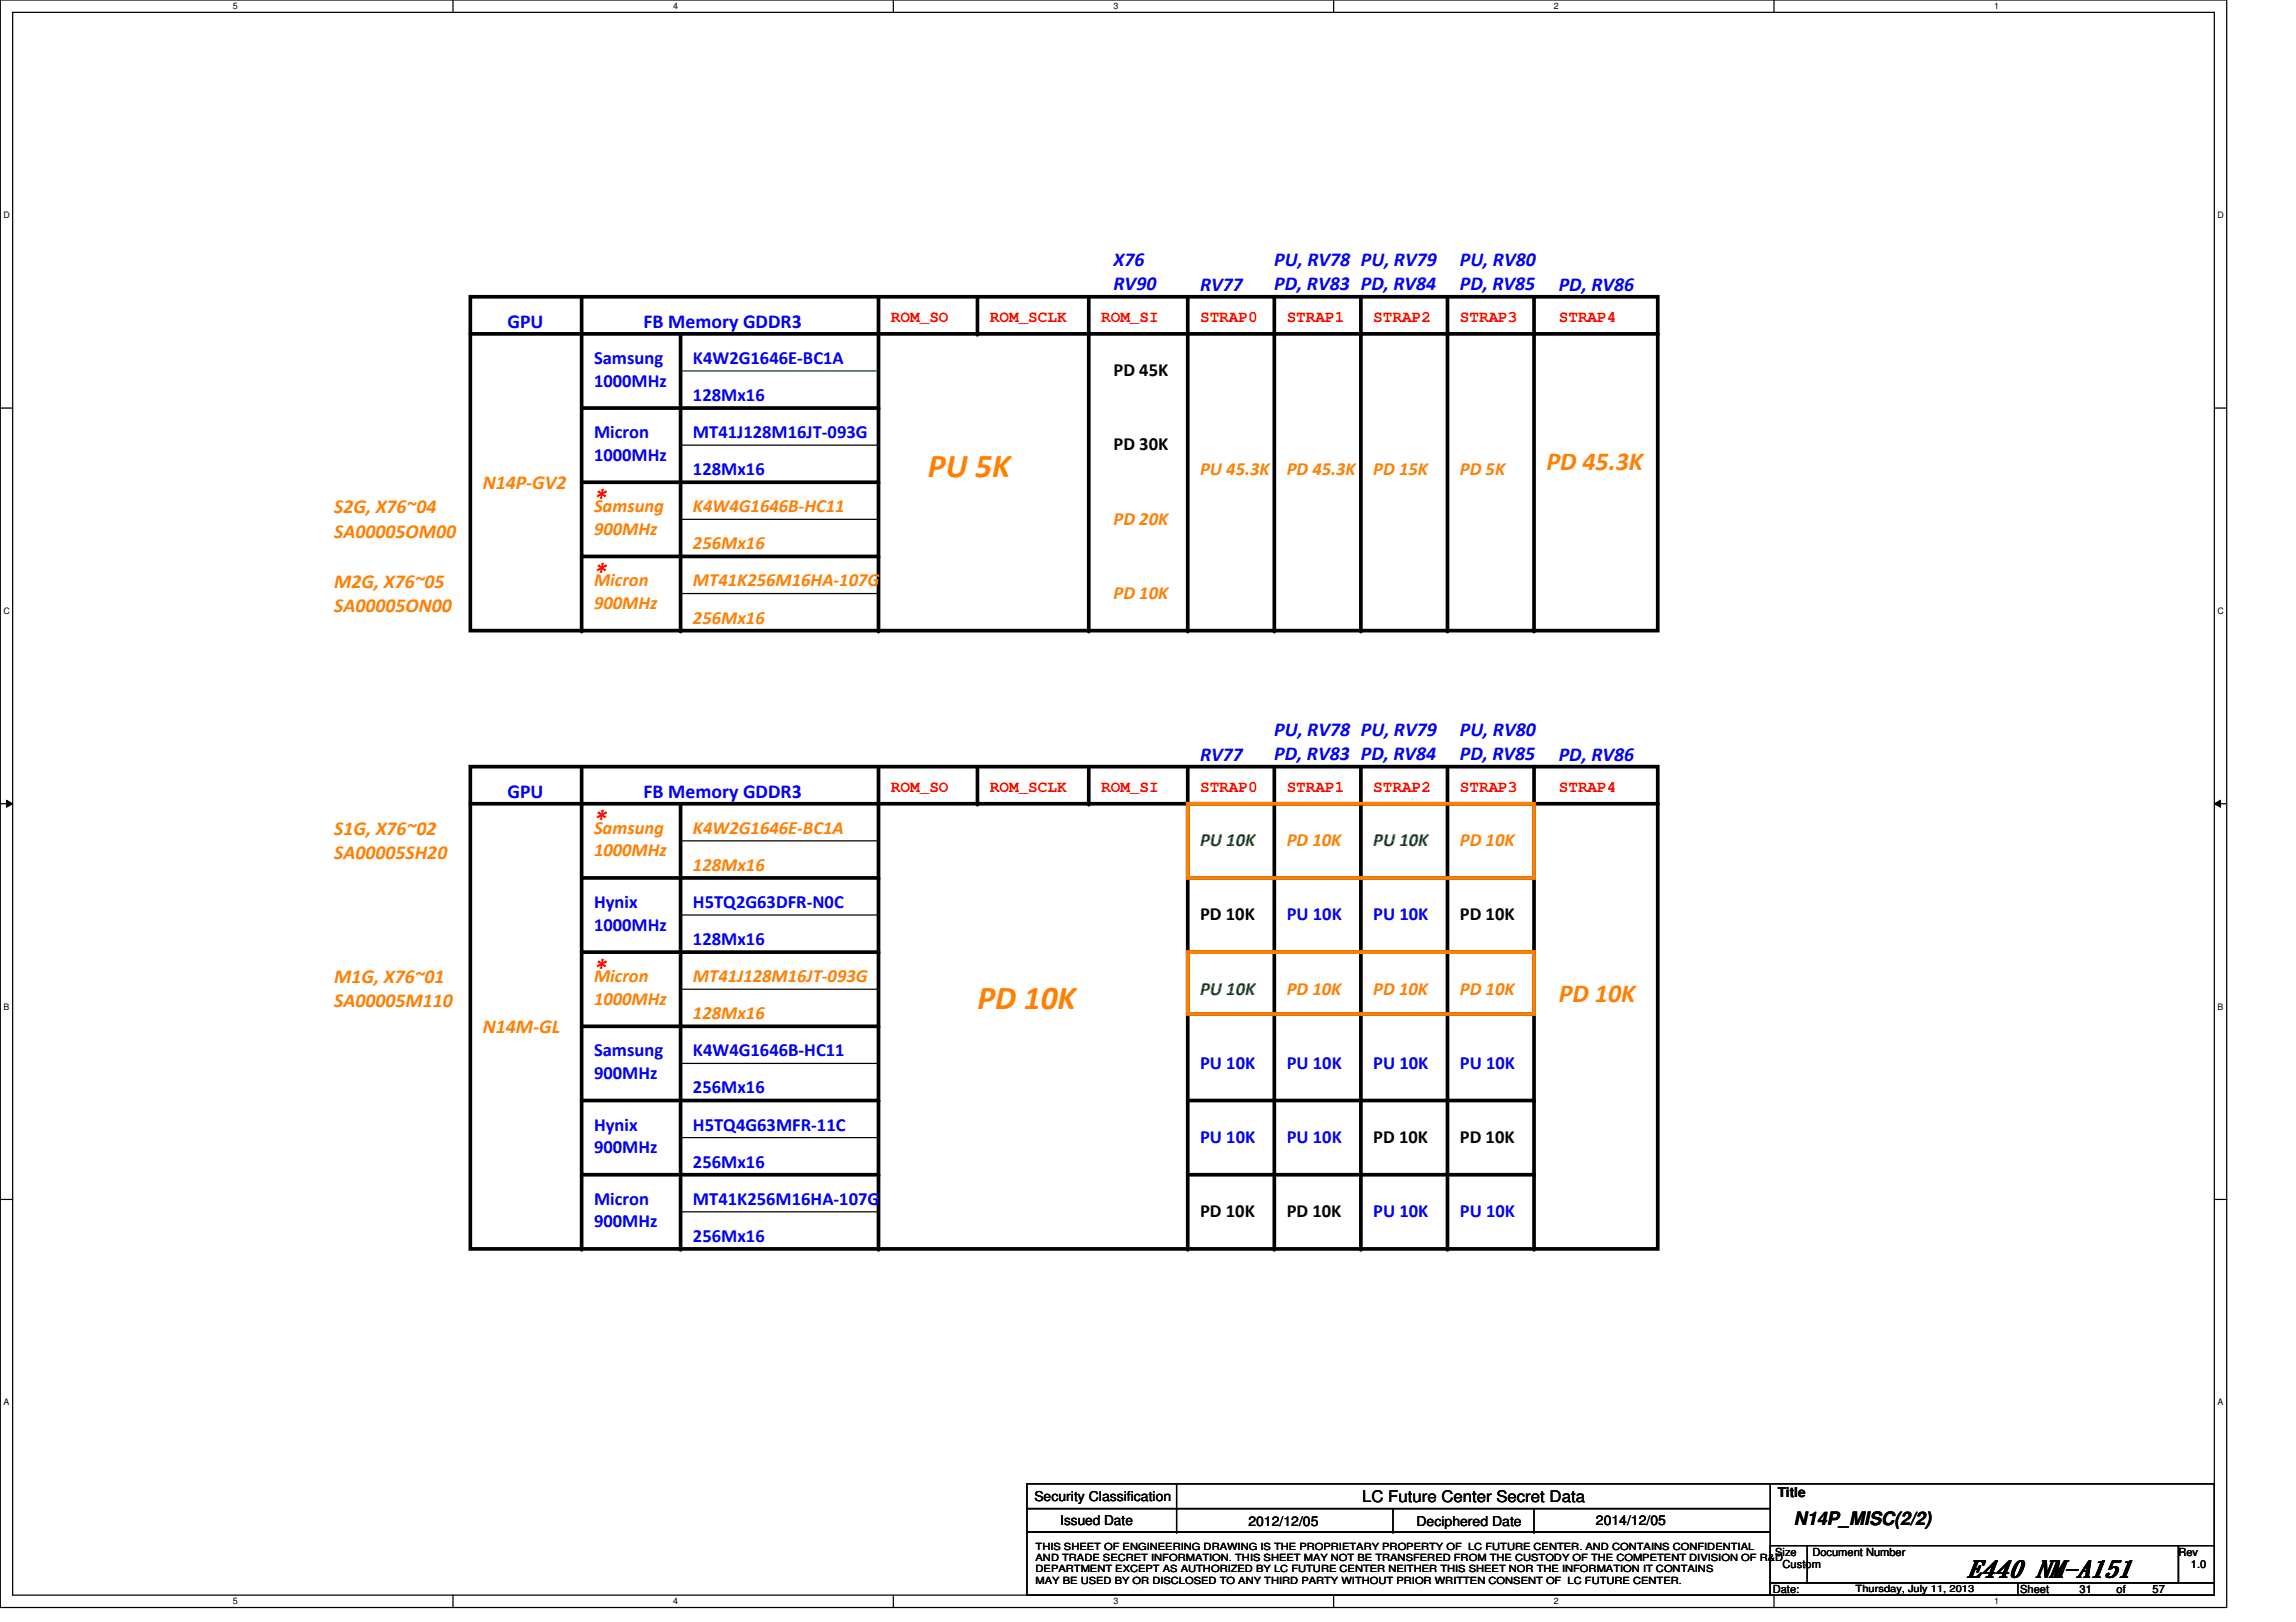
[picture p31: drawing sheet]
<svg xmlns="http://www.w3.org/2000/svg" width="297mm" height="210mm" viewBox="0 0 297 210" stroke-linecap="round" stroke-linejoin="round" font-family="sans-serif">
<defs><g id="words">
<g font-size="4.3" fill="#ff8000">
<text x="120.1" y="61.7">PU 5K</text>
<text x="126.5" y="130.5">PD 10K</text>
</g>
<g font-size="3.4" fill="#f00">
<text x="76.8" y="65.6">*</text>
<text x="76.8" y="75.2">*</text>
<text x="76.8" y="107.2">*</text>
<text x="76.8" y="126.4">*</text>
</g>
<g font-size="3.4" fill="#ff8000">
<text x="200.1" y="60.8">PD 45.3K</text>
<text x="201.7" y="129.6">PD 10K</text>
</g>
<text font-size="3" x="254.6" y="204.1">E440 NM-A151</text>
<g font-size="2.6" fill="#00f">
<text x="144.1" y="34.4">X76</text>
<text x="164.9" y="34.4">PU, RV78 PU, RV79</text>
<text x="188.9" y="34.4">PU, RV80</text>
<text x="144.1" y="37.6">RV90</text>
<text x="155.3" y="37.6">RV77</text>
<text x="164.9" y="37.6">PD, RV83 PD, RV84</text>
<text x="188.9" y="37.6">PD, RV85</text>
<text x="201.7" y="37.6">PD, RV86</text>
<text x="65.6" y="42.4">GPU</text>
<text x="83.2" y="42.4">FB Memory GDDR3</text>
<text x="164.9" y="95.3">PU, RV78 PU, RV79</text>
<text x="188.9" y="95.3">PU, RV80</text>
<text x="155.3" y="98.5">RV77</text>
<text x="164.9" y="98.4">PD, RV83 PD, RV84</text>
<text x="188.9" y="98.4">PD, RV85</text>
<text x="201.7" y="98.5">PD, RV86</text>
<text x="65.6" y="103.3">GPU</text>
<text x="83.2" y="103.3">FB Memory GDDR3</text>
</g>
<g font-size="2.6" fill="#ff8000">
<text x="62.4" y="63.2">N14P-GV2</text>
<text x="43.2" y="66.4">S2G, X76~04</text>
<text x="43.2" y="69.6">SA00005OM00</text>
<text x="43.2" y="76">M2G, X76~05</text>
<text x="43.2" y="79.2">SA00005ON00</text>
<text x="43.2" y="108.1">S1G, X76~02</text>
<text x="43.2" y="111.2">SA00005SH20</text>
<text x="43.2" y="127.3">M1G, X76~01</text>
<text x="43.2" y="130.4">SA00005M110</text>
<text x="62.4" y="133.7">N14M-GL</text>
</g>
<g font-size="2.4" fill="#00f">
<text x="76.8" y="47.1">Samsung</text>
<text x="89.7" y="47.1">K4W2G1646E-BC1A</text>
<text x="76.8" y="50">1000MHz</text>
<text x="89.7" y="51.9">128Mx16</text>
<text x="76.8" y="56.7">Micron</text>
<text x="76.8" y="59.6">1000MHz</text>
<text x="89.7" y="56.7">MT41J128M16JT-093G</text>
<text x="89.7" y="61.5">128Mx16</text>
<text x="76.8" y="117.5">Hynix</text>
<text x="89.7" y="117.5">H5TQ2G63DFR-N0C</text>
<text x="166.5" y="119.1">PU 10K</text>
<text x="177.7" y="119.1">PU 10K</text>
<text x="76.8" y="120.4">1000MHz</text>
<text x="89.7" y="122.3">128Mx16</text>
<text x="76.8" y="136.7">Samsung</text>
<text x="89.7" y="136.7">K4W4G1646B-HC11</text>
<text x="76.8" y="139.6">900MHz</text>
<text x="89.7" y="141.5">256Mx16</text>
<text x="155.3" y="138.3">PU 10K</text>
<text x="166.5" y="138.3">PU 10K</text>
<text x="177.7" y="138.3">PU 10K</text>
<text x="188.9" y="138.3">PU 10K</text>
<text x="76.8" y="146.3">Hynix</text>
<text x="76.8" y="149.2">900MHz</text>
<text x="89.7" y="146.3">H5TQ4G63MFR-11C</text>
<text x="155.3" y="147.9">PU 10K</text>
<text x="166.5" y="147.9">PU 10K</text>
<text x="76.8" y="155.9">Micron</text>
<text x="89.7" y="151.1">256Mx16</text>
<text x="89.7" y="155.9">MT41K256M16HA-107G</text>
<text x="76.8" y="158.8">900MHz</text>
<text x="89.7" y="160.7">256Mx16</text>
<text x="177.7" y="157.5">PU 10K</text>
<text x="188.9" y="157.5">PU 10K</text>
</g>
<g font-size="2.4">
<text x="144.1" y="48.7">PD 45K</text>
<text x="144.1" y="58.3">PD 30K</text>
<text x="155.3" y="119.1">PD 10K</text>
<text x="188.9" y="119.1">PD 10K</text>
<text x="177.7" y="147.9">PD 10K</text>
<text x="188.9" y="147.9">PD 10K</text>
<text x="155.3" y="157.5">PD 10K</text>
<text x="166.5" y="157.5">PD 10K</text>
<text x="232.1" y="197.4">N14P_MISC(2/2)</text>
</g>
<g font-size="2.4" fill="#ff8000">
<text x="155.3" y="61.5">PU 45.3K</text>
<text x="166.5" y="61.5">PD 45.3K</text>
<text x="177.7" y="61.5">PD 15K</text>
<text x="188.9" y="61.5">PD 5K</text>
<text x="76.8" y="66.3">Samsung</text>
<text x="76.8" y="69.2">900MHz</text>
<text x="89.7" y="66.3">K4W4G1646B-HC11</text>
<text x="89.7" y="71.1">256Mx16</text>
<text x="144.1" y="67.9">PD 20K</text>
<text x="76.8" y="75.9">Micron</text>
<text x="89.7" y="75.9">MT41K256M16HA-107G</text>
<text x="144.1" y="77.5">PD 10K</text>
<text x="76.8" y="78.8">900MHz</text>
<text x="89.7" y="80.7">256Mx16</text>
<text x="76.8" y="107.9">Samsung</text>
<text x="89.7" y="107.9">K4W2G1646E-BC1A</text>
<text x="76.8" y="110.8">1000MHz</text>
<text x="89.7" y="112.7">128Mx16</text>
<text x="166.5" y="109.5">PD 10K</text>
<text x="188.9" y="109.5">PD 10K</text>
<text x="76.8" y="127.1">Micron</text>
<text x="76.8" y="130">1000MHz</text>
<text x="89.7" y="127.1">MT41J128M16JT-093G</text>
<text x="89.7" y="131.9">128Mx16</text>
<text x="166.5" y="128.7">PD 10K</text>
<text x="177.7" y="128.7">PD 10K</text>
<text x="188.9" y="128.7">PD 10K</text>
</g>
<g font-size="2.4" fill="#008000">
<text x="155.3" y="109.5">PU 10K</text>
<text x="177.7" y="109.5">PU 10K</text>
<text x="155.3" y="128.7">PU 10K</text>
</g>
<g font-size="2.1" fill="#f00">
<text x="115.3" y="41.7">ROM_SO</text>
<text x="128.1" y="41.7">ROM_SCLK</text>
<text x="142.5" y="41.7">ROM_SI</text>
<text x="155.3" y="41.7">STRAP0</text>
<text x="166.5" y="41.7">STRAP1</text>
<text x="177.7" y="41.7">STRAP2</text>
<text x="188.9" y="41.7">STRAP3</text>
<text x="201.7" y="41.7">STRAP4</text>
<text x="115.3" y="102.5">ROM_SO</text>
<text x="128.1" y="102.5">ROM_SCLK</text>
<text x="142.5" y="102.5">ROM_SI</text>
<text x="155.3" y="102.5">STRAP0</text>
<text x="166.5" y="102.5">STRAP1</text>
<text x="177.7" y="102.5">STRAP2</text>
<text x="188.9" y="102.5">STRAP3</text>
<text x="201.7" y="102.5">STRAP4</text>
</g>
<text font-size="2.1" x="176.2" y="194.4">LC Future Center Secret Data</text>
<g font-size="1.8">
<text x="133.8" y="194.3">Security Classification</text>
<text x="137.2" y="197.3">Issued Date</text>
<text x="161.5" y="197.5">2012/12/05</text>
<text x="183.3" y="197.5">Deciphered Date</text>
<text x="206.5" y="197.3">2014/12/05</text>
<text x="230" y="193.8">Title</text>
</g>
<g font-size="1.4">
<text x="229.7" y="201.3">Size</text>
<text x="230.6" y="202.9">Custom</text>
<text x="234.5" y="201.3">Document Number</text>
<text x="281.8" y="201.3">Rev</text>
<text x="283.4" y="202.9">1.0</text>
<text x="229.4" y="206.1">Date:</text>
<text x="261.4" y="206.1">Sheet</text>
<text x="269" y="206.1">31</text>
<text x="273.8" y="206.1">of</text>
<text x="278.5" y="206.1">57</text>
</g>
<g font-size="1.3">
<text x="134" y="200.5">THIS SHEET OF ENGINEERING DRAWING IS THE PROPRIETARY PROPERTY OF LC FUTURE CENTER. AND CONTAINS CONFIDENTIAL</text>
<text x="134" y="202">AND TRADE SECRET INFORMATION. THIS SHEET MAY NOT BE TRANSFERED FROM THE CUSTODY OF THE COMPETENT DIVISION OF R&amp;D</text>
<text x="134" y="203.5">DEPARTMENT EXCEPT AS AUTHORIZED BY LC FUTURE CENTER NEITHER THIS SHEET NOR THE INFORMATION IT CONTAINS</text>
<text x="134" y="204.9">MAY BE USED BY OR DISCLOSED TO ANY THIRD PARTY WITHOUT PRIOR WRITTEN CONSENT OF LC FUTURE CENTER.</text>
<text x="240.1" y="206">Thursday, July 11, 2013</text>
</g>
<g font-size="1.1">
<text x="30.1" y="1.2">5</text>
<text x="87.1" y="1.2">4</text>
<text x="144.1" y="1.2">3</text>
<text x="201" y="1.2">2</text>
<text x="258" y="1.2">1</text>
<text x=".4" y="28.2">D</text>
<text x="286.9" y="28.2">D</text>
<text x=".4" y="79.4">C</text>
<text x="286.9" y="79.4">C</text>
<text x=".4" y="130.6">B</text>
<text x="286.9" y="130.6">B</text>
<text x=".4" y="181.9">A</text>
<text x="286.9" y="181.9">A</text>
<text x="30.1" y="207.6">5</text>
<text x="87.1" y="207.6">4</text>
<text x="144.1" y="207.6">3</text>
<text x="201" y="207.6">2</text>
<text x="258" y="207.6">1</text>
</g>
</g></defs>
<path d="M0 0h288.1v208h-288.1zM1.6 1.6h284.9v204.8h-284.9z" fill="none" stroke="#000" stroke-width=".16"/>
<g fill="#fff">
<path d="M30.1 .2h.7v1.2h-.7z"/>
<path d="M30.1 206.6h.7v1.3h-.7z"/>
</g>
<path d="M58.6 0v1.6M58.6 206.4v1.6" fill="none" stroke="#000" stroke-width=".16"/>
<g fill="#fff">
<path d="M87.1 .2h.6v1.2h-.6z"/>
<path d="M87.1 206.6h.6v1.3h-.6z"/>
</g>
<path d="M115.6 0v1.6M115.6 206.4v1.6" fill="none" stroke="#000" stroke-width=".16"/>
<g fill="#fff">
<path d="M144.1 .2h.6v1.2h-.6z"/>
<path d="M144.1 206.6h.6v1.3h-.6z"/>
</g>
<path d="M172.5 0v1.6M172.5 206.4v1.6" fill="none" stroke="#000" stroke-width=".16"/>
<g fill="#fff">
<path d="M201 .2h.7v1.2h-.7z"/>
<path d="M201 206.6h.7v1.3h-.7z"/>
</g>
<path d="M229.5 0v1.6M229.5 206.4v1.6" fill="none" stroke="#000" stroke-width=".16"/>
<g fill="#fff">
<path d="M258 .2h.6v1.2h-.6z"/>
<path d="M258 206.6h.6v1.3h-.6z"/>
<path d="M.4 27.2h.9v1.3h-.9z"/>
<path d="M286.9 27.2h.8v1.3h-.8z"/>
<path d="M.4 78.4h.9v1.3h-.9z"/>
<path d="M286.9 78.4h.8v1.3h-.8z"/>
</g>
<path d="M0 52.8h1.6M286.5 52.8h1.6" fill="none" stroke="#000" stroke-width=".16"/>
<g fill="#fff">
<path d="M.4 129.6h.8v1.3h-.8z"/>
<path d="M286.9 129.6h.7v1.3h-.7z"/>
</g>
<path d="M0 104h1.6M286.5 104h1.6" fill="none" stroke="#000" stroke-width=".16"/>
<path d="M.8 103.5l.8 .5-.8 .5zM286.5 104l.8-.5v1z" fill="#000"/>
<path d="M.8 103.5l.8 .5-.8 .5zM286.5 104l.8-.5v1z" fill="none" stroke="#000" stroke-width=".13"/>
<g fill="#fff">
<path d="M.4 180.8h.8v1.3h-.8z"/>
<path d="M286.9 180.8h.7v1.3h-.7z"/>
</g>
<g fill="none" stroke="#000" stroke-width=".16">
<path d="M88 57.6h25.7M113.7 57.6h.1M60.8 62.4h.1M75.2 62.4h.1M88 67.2h25.7M88 76.8h25.7M112.1 62.4h.1M113.7 67.2h.1M113.7 76.8h.1M88 118.4h25.7M88 108.8h25.7M113.7 118.4h.1"/>
<path d="M113.7 108.8h.1M60.8 123.2h.1M75.2 123.2h.1M88 128h25.7M88 137.6h25.7M112.1 123.2h.1M113.7 128h.1M113.7 137.6h.1M0 155.2h1.6M88 147.2h25.7M88 156.8h25.7M113.7 147.2h.1"/>
<path d="M113.7 156.8h.1M286.5 155.2h1.6M132.9 192h96.1v3.2h-96.1zM132.9 195.2h96.1v3.1h-96.1zM132.9 198.3h96.1v8.1h-96.1zM152.2 195.2h.1M152.2 198.3h.1M152.2 192v6.3M180.2 198.3h.1M180.2 195.2v3.1M198.5 198.3h.1M198.5 195.2v3.1"/>
<path d="M228.9 192h57.6M286.5 192h.1M286.5 192v8M229 200h4.8v4.8h-4.8zM229 204.8h32v1.6h-32zM233.8 200h48v4.8h-48zM261 204.8h25.5v1.6h-25.5zM281.8 200h4.7v4.8h-4.7z"/>
</g>
<path d="M88 48h25.7M113.7 48h.1" fill="none" stroke="#008000" stroke-width=".16"/>
<g fill="none" stroke="#000" stroke-width=".48">
<path d="M60.8 38.4h153.7v43.2h-153.7zM75.2 38.4v43.2M113.7 38.4v43.2M126.5 38.4v4.8M140.9 38.4v43.2M153.7 38.4v43.2M164.9 38.4v43.2M176.1 38.4v43.2M187.3 38.4v43.2M198.5 38.4v43.2M60.8 43.2h153.7M75.2 52.8h38.5"/>
<path d="M88 43.2v38.4M75.2 62.4h38.5M75.2 72h38.5M60.8 99.2h153.7v62.4h-153.7zM75.2 99.2v62.4M113.7 99.2v62.4M126.5 99.2v4.8M140.9 99.2v4.8M153.7 99.2v62.4M164.9 99.2v62.4M176.1 99.2v62.4M187.3 99.2v62.4"/>
<path d="M198.5 99.2v62.4M60.8 104h153.7M75.2 113.6h38.5M88 104v57.6M153.7 113.6h44.8M75.2 123.2h38.5M75.2 132.8h38.5M153.7 123.2h44.8M153.7 131.2h44.8M75.2 142.4h38.5M75.2 152h38.5M153.7 142.4h44.8"/>
<path d="M153.7 152h44.8"/>
</g>
<g fill="#000">
<circle cx="113.7" cy="52.8" r=".24"/>
<circle cx="126.5" cy="43.2" r=".24"/>
<circle cx="140.9" cy="43.2" r=".24"/>
<circle cx="153.7" cy="43.2" r=".24"/>
<circle cx="164.9" cy="43.2" r=".24"/>
<circle cx="176.1" cy="43.2" r=".24"/>
<circle cx="187.3" cy="43.2" r=".24"/>
<circle cx="198.5" cy="43.2" r=".24"/>
<circle cx="214.5" cy="43.2" r=".24"/>
<circle cx="113.7" cy="62.4" r=".24"/>
<circle cx="113.7" cy="72" r=".24"/>
<circle cx="75.2" cy="81.6" r=".24"/>
<circle cx="88" cy="81.6" r=".24"/>
<circle cx="113.7" cy="81.6" r=".24"/>
<circle cx="140.9" cy="81.6" r=".24"/>
<circle cx="153.7" cy="81.6" r=".24"/>
<circle cx="164.9" cy="81.6" r=".24"/>
<circle cx="176.1" cy="81.6" r=".24"/>
<circle cx="187.3" cy="81.6" r=".24"/>
<circle cx="198.5" cy="81.6" r=".24"/>
<circle cx="113.7" cy="113.6" r=".24"/>
<circle cx="126.5" cy="104" r=".24"/>
<circle cx="140.9" cy="104" r=".24"/>
<circle cx="153.7" cy="104" r=".24"/>
<circle cx="164.9" cy="104" r=".24"/>
<circle cx="176.1" cy="104" r=".24"/>
<circle cx="187.3" cy="104" r=".24"/>
<circle cx="198.5" cy="113.6" r=".24"/>
<circle cx="198.5" cy="104" r=".24"/>
<circle cx="214.5" cy="104" r=".24"/>
<circle cx="113.7" cy="132.8" r=".24"/>
<circle cx="113.7" cy="123.2" r=".24"/>
<circle cx="198.5" cy="123.2" r=".24"/>
<circle cx="198.5" cy="131.2" r=".24"/>
<circle cx="113.7" cy="152" r=".24"/>
<circle cx="113.7" cy="142.4" r=".24"/>
<circle cx="198.5" cy="152" r=".24"/>
<circle cx="198.5" cy="142.4" r=".24"/>
<circle cx="75.2" cy="161.6" r=".24"/>
<circle cx="88" cy="161.6" r=".24"/>
<circle cx="113.7" cy="161.6" r=".24"/>
<circle cx="153.7" cy="161.6" r=".24"/>
<circle cx="164.9" cy="161.6" r=".24"/>
<circle cx="176.1" cy="161.6" r=".24"/>
<circle cx="187.3" cy="161.6" r=".24"/>
<circle cx="198.5" cy="161.6" r=".24"/>
</g>
<path d="M153.7 104h44.8v9.6h-44.8zM153.7 123.2h44.8v8h-44.8z" fill="none" stroke="#ff8000" stroke-width=".48"/>
<use href="#words"/>
</svg>
